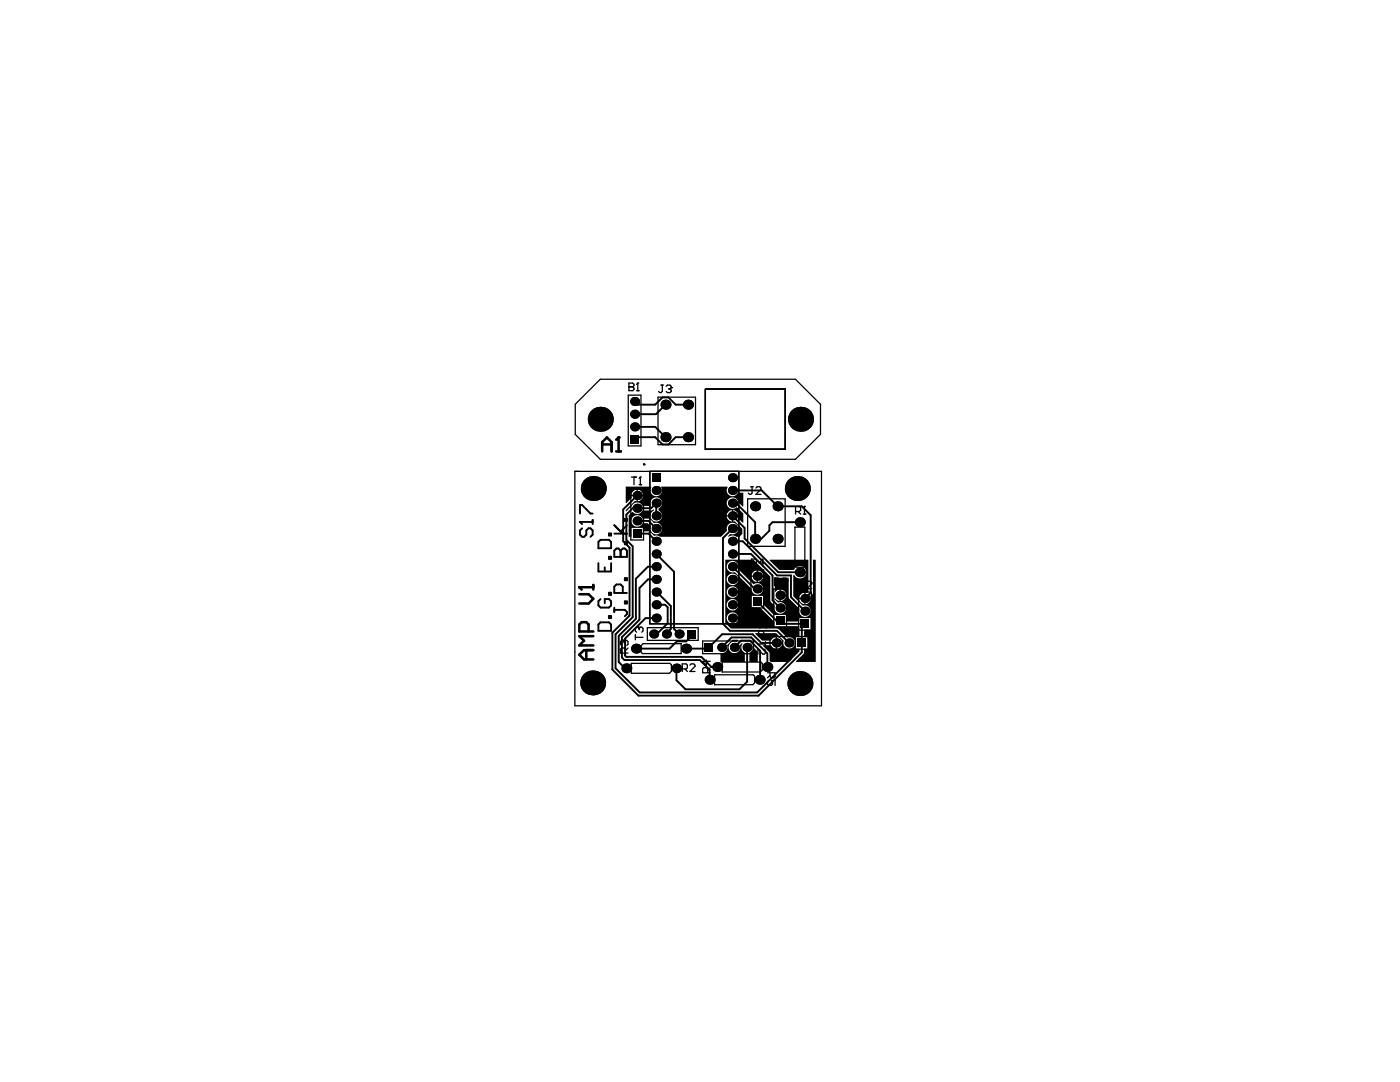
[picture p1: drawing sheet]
<svg xmlns="http://www.w3.org/2000/svg" width="279mm" height="216mm" viewBox="0 0 279 216" stroke-linecap="round" stroke-linejoin="round" font-family="sans-serif">
<g fill="none" stroke="#000" stroke-width=".2">
<path d="M126.3 79.8h.7v.6h-.7zM140.8 77.7h15.9v12h-15.9zM126.3 87.4h.7v.6h-.7zM126.3 82.3h.7v.7h-.7zM126.3 84.9h.7v.6h-.7zM126.8 98.5h.7v.7h-.7zM130.6 95h.7v.7h-.7zM130.6 97.5h.7v.7h-.7zM145.9 97.5h.6v.7h-.6zM145.9 95h.6v.7h-.6zM126.8 106.1h.7v.7h-.7zM126.8 101.1h.7v.6h-.7z"/>
<path d="M126.8 103.6h.7v.7h-.7zM130.6 100.1h.7v.6h-.7zM130.6 102.6h.7v.7h-.7zM130.6 105.1h.7v.7h-.7zM130.6 107.7h.7v.6h-.7zM130.6 110.2h.7v.7h-.7zM130.6 112.7h.7v.7h-.7zM130.6 115.3h.7v.6h-.7zM130.6 117.8h.7v.7h-.7zM145.9 117.8h.6v.7h-.6zM145.9 115.3h.6v.6h-.6zM145.9 112.7h.6v.7h-.6z"/>
<path d="M145.9 110.2h.6v.7h-.6zM145.9 107.7h.6v.6h-.6zM145.9 105.1h.6v.7h-.6zM145.9 102.6h.6v.7h-.6zM145.9 100.1h.6v.6h-.6zM150.8 114.6h.7v.7h-.7zM150.8 117.2h.7v.6h-.7zM150.8 119.7h.7v.7h-.7zM155.4 118.4h.6v.7h-.6zM160.3 119.1h.7v.6h-.7zM130.1 126.2h.7v.6h-.7zM130.6 123h.7v.7h-.7z"/>
<path d="M130.6 120.3h.7v.7h-.7zM132.7 126.2h.6v.6h-.6zM135.2 126.2h.7v.6h-.7zM137.7 126.2h.7v.6h-.7zM141.2 128.8h.6v.7h-.6zM143.7 128.8h.7v.7h-.7zM145.9 123h.6v.7h-.6zM145.9 120.3h.6v.7h-.6zM146.2 128.8h.7v.7h-.7zM148.8 128.8h.6v.7h-.6zM154.6 128h.7v.6h-.7zM155.4 121h.6v.6h-.6z"/>
<path d="M155.4 123.5h.6v.7h-.6zM157.1 128h.7v.6h-.7zM159.7 128h.6v.6h-.6zM160.3 121.6h.7v.7h-.7zM160.3 124.2h.7v.6h-.7z"/>
</g>
<g fill="none" stroke="#000" stroke-width=".25">
<path d="M125.4 78.8h2.5v10.2h-2.5zM125.5 77.2h.1M125.5 76.4h.8l.2 .3v.2l-.2 .3 .2 .2v.3l-.2 .3h-.8zM125.5 77.2h.8M127 78h.5M127.3 76.4h.1M127.3 76.4v1.6M127.3 76.4l-.3 .3M131.3 79.2h7.5v9.5h-7.5zM131.9 76.8h.5M132.2 76.8v1.3l-.3 .2h-.2l-.3-.2M132.9 77.1l.3-.3h.5l.3 .3v.2"/>
<path d="M133.5 77.6h.2M133.7 77.6l.3 .3v.2l-.3 .2h-.5l-.3-.2M134 77.3h.1M134 77.3l-.3 .3M140.8 77.7h15.9v12h-15.9zM114.7 94.1h49.2v46.7h-49.2zM114.8 80.7l5-5h38.9l5 5v6l-5 4.9h-38.9l-5-4.9zM125.9 97.6h2.5v10.1h-2.5zM126 95.2h1M126.5 95.2v1.5M127.5 96.7h.5M127.8 95.2h.1"/>
<path d="M127.8 95.2v1.5M127.8 95.2l-.3 .3M129.7 94.1v30.4h17.8v-30.4M149.2 99.5h7.5v9.5h-7.5zM149.8 97.1h.5M150.1 97.1v1.3l-.3 .2h-.2l-.3-.2M150.9 97.4l.2-.3h.5l.3 .3v.2l-1 1h1M149.9 113.7h2.5v7.6h-2.5zM150 112.6h.7l.3-.3v-.5l-.3-.2h-.7v1.5M152.5 112.3h-1l.8-.7v1.5M154.4 117.5h2.6v7.6h-2.6zM154.6 116.4h.7l.2-.3v-.5l-.2-.2h-.7v1.5"/>
<path d="M156.1 115.6l.2-.2h.5l.3 .2v.3M156.6 116.1h.2M156.8 116.1l.3 .3v.2l-.3 .3h-.5l-.2-.3M157.1 115.9h.1M157.1 115.9l-.3 .2M158.6 105.2h2v7.7l-.3 .3h-1.3l-.4-.4zM158.8 102.1h.7l.3-.3v-.5l-.3-.2h-.7v1.5M159.3 102.1l.5 .5M159.4 118.1h2.5v7.6h-2.5zM159.5 117h.7l.3-.3v-.5l-.3-.2h-.7v1.5M160.3 102.6h.5M160.5 101.1h.1"/>
<path d="M160.5 101.1l-.2 .2M160.5 101.1v1.5M161 116.2l.3-.2h.5l.2 .2v.3l-1 1h1M124.3 127.8h.1M124.3 127.8h-.2l-.3 .2v.5l.3 .3M124.3 127.8l.3 .2M124.6 128l.2-.2h.3l.2 .2v.5l-.2 .3M124.6 128v.3M124.8 130.3v-.7l-.2-.3h-.5l-.3 .3v.7h1.5M125.3 129.3l-.5 .5M126 132.4h7.7l.3 .2v1.4l-.4 .3h-7.6zM126.8 126.7v1"/>
<path d="M126.8 127.2h1.5M127.3 125.1h.1M127.3 125.1h-.2l-.3 .3v.5l.3 .3M127.3 125.1l.3 .3M127.6 125.4l.2-.3h.3l.2 .3v.5l-.2 .3M127.6 125.4v.2M127.9 128.8l.4-.4h7.6v2h-7.7l-.3-.3zM129.2 125.2h10.1v2.6h-10.1zM136.2 133.5h.7l.3-.3v-.5l-.3-.2h-.7v1.5M136.7 133.5l.5 .5M137.7 132.7l.2-.2h.5l.3 .2v.3l-1 1h1M140.2 127.9h10.2v2.5h-10.2z"/>
<path d="M141 131.7v1l-.8-.7h1.5M141.2 134.2v-.7l-.2-.3h-.5l-.3 .3v.7h1.5M141.7 133.2l-.5 .5M142.6 134.6h7.7l.3 .3v1.3l-.4 .4h-7.6zM144.1 132.1h7.7l.3 .3v1.3l-.4 .4h-7.6zM148.9 122.7h.5M149.1 122.7v1.3l-.2 .2h-.3l-.3-.2M149.9 124.2h.5M150.1 122.7h.1M150.1 122.7v1.5M150.1 122.7l-.2 .3M151.3 128.5h1.5"/>
<path d="M151.4 125.1h.1M151.4 125.1h1.5M151.4 125.1l.2 .3M152.4 126.9v-.8l-.3-.2h-.5l-.2 .2v.8h1.5M152.5 129.5l.3 .3v.5l-.3 .2h-.2l-1-1v1M152.8 128v1M152.9 124.9v.5M153.2 134.2h1.5v.8l-.3 .3h-.5l-.2-.3v-.8M153.4 135.8l-.2 .2v.5l.2 .3h.5l.3-.3-.3-.7h.8v1M153.7 127h7.6v2.6h-7.6zM153.7 134.7l-.5 .6"/>
<circle cx="128.6" cy="92.7" r=".13"/>
</g>
<g fill="#000">
<path d="M145.1 128.7l1.1-1h1.1v.1a1.06 1.06 0 0 1-1 .3 1.16 1.16 0 0 0-.8 1.4 1.16 1.16 0 0 0 1.4 .8 1.16 1.16 0 0 0 .7-1.6l.5-.4 .1 .2a1.16 1.16 0 0 0 .4 1.7v1.9h-4.7l-.1-1.7a1.25 1.25 0 0 0 1.3-1.7zM150.2 129.2h.2l.8 .9v2h-1.6v-1.9h.1a1.06 1.06 0 0 0 .5-1z"/>
<path d="M124.9 97.1h5a1.23 1.23 0 0 0 1.1 1.9 1.23 1.23 0 0 0 1-1.9h13.2a1.21 1.21 0 0 0 .4 1.7 1.21 1.21 0 0 0 1.7-.5h1v2.7l-.1 .1-.9-.9a1.17 1.17 0 0 0-1.6-.8 1.17 1.17 0 0 0-.4 1.8 1.17 1.17 0 0 0 1.8 0l1.2 1.3v1.8h-.1l-.9-.9v-.3h-1v1l.3-.1 1.5 1.5v1.1l-.5 .5h-.7l-.1-.1a1.48 1.48 0 0 0-1.4 .1l-.1-.1a1.09 1.09 0 0 1 1.2-.4 1.16 1.16 0 0 0 .8-1.5 1.16 1.16 0 0 0-1.5-.7 1.16 1.16 0 0 0-.7 1.5l-1.2 1.2h-12.2l-.7-.3-.5 .1-.9-.8-1.3-.1v-.7h-2.3v1.8h-.5v-4.2l.7-.7a1.25 1.25 0 0 0 2-.3h1.7l.5-.3 .1 .3a1.16 1.16 0 0 0-.5 1.7 1.16 1.16 0 0 0 1.9 0 1.16 1.16 0 0 0-.5-1.7v-.4a1.16 1.16 0 0 0 .6-1.6 1.16 1.16 0 0 0-1.5-.6 1.16 1.16 0 0 0-.6 1.5l-.1 .2h-1.6a1.25 1.25 0 0 0-1.2-.7 1.25 1.25 0 0 0-1.1 .8l-.9 .9h-.1v-.2l1.8-1.9 .3 .1v-1h-1l.1 .3-1.1 1.1-.1-.1zM127.3 97.7v1h1l-.3-.6zM126.3 98.1l-.3 .6h1v-1zM127.3 99v1l.7-.3 .3-.7zM146.3 101.8v1h1l-.3-.7zM145.4 102.1l-.4 .7h1.1v-1zM145 103.1l.4 .6 .7 .4v-1zM126.3 103.1a1.16 1.16 0 0 0 .2 1.8 1.16 1.16 0 0 0 1.7-.5h1.1l.6 .6a1.15 1.15 0 0 0 .9 1.6 1.15 1.15 0 0 0 1.3-1.3 1.15 1.15 0 0 0-1.6-.9l-.9-.9h-1.4a1.15 1.15 0 0 0-1.9-.4z"/>
<path d="M144.7 111.7h5.7l3.3 3.3v4.8l.1 .3 .8 .8a1.15 1.15 0 0 0 1 1.6 1.15 1.15 0 0 0 1.2-1.3 1.15 1.15 0 0 0-1.5-1l-.7-.7 1 .4v-2.3l-1 .5v-2.9l2.8 .1 .1 4 2.1 2.2a1.15 1.15 0 0 0 .9 1.6 1.15 1.15 0 0 0 1.3-1.3 1.15 1.15 0 0 0-1.6-.9l-1.9-1.9v-4.2l.2-.1a1.24 1.24 0 0 0 1.9 .4 1.24 1.24 0 0 0-.1-2 1.24 1.24 0 0 0-1.8 .6h-3l-1.9-1.9v-.1h7.7v6.4l-.2 .2h-.3v1h1l-.1-.3 .5-.7v-6.6l.6 .1v20.3h-3.9l-.1-.1 1.5-1.5 .2-1.1h.7v-2.3h-.7v-1.5h1.3v-2.3h-2.3v.7h-2.7v-1.3h-2.4l-2.1-2.1v-1.7h-2.3v2.3h1.6l3 2.9v.9l4.9-.1 .1 2.2h-.7v2.3h.7v.6l-2.1 2.1h-3.7l-.2-.2-.1-1.7-1.3-1.4 1.7-.1 .5 .6 .4 .1v-2.3l-.4 .2-.5 .5h-1.8l-1.4-1.4 .1-.1h4.1l1.5 1.6a1.15 1.15 0 0 0 .9 1.5 1.15 1.15 0 0 0 1.3-1.3 1.15 1.15 0 0 0-1.6-.9l-1.6-1.7-.3-.1h-9.2l-1.2-1.1zM151.3 113.8v1h1l-.4-.6zM150.3 114.2l-.3 .6h1v-1zM151.3 115.1v1l.6-.3 .4-.7zM150 115.1l.3 .7 .7 .3v-1zM145 115.6a1.2 1.2 0 0 0 2.4 0 1.2 1.2 0 0 0-2.4 0zM155.8 117.6v1h1l-.3-.6zM145.4 112.3a1.14 1.14 0 0 0-.2 1.4 1.14 1.14 0 0 0 1.4 .4l3.4 3.4a1.16 1.16 0 0 0 1.4 1.2 1.16 1.16 0 0 0 .8-1.7 1.16 1.16 0 0 0-1.8-.4l-3.1-3.1a1.15 1.15 0 0 0-.5-1.4 1.15 1.15 0 0 0-1.4 .2zM159.8 118.6l-.3 .7h1v-1zM145 118.1a1.2 1.2 0 0 0 2.4 0 1.2 1.2 0 0 0-2.4 0zM155.8 118.9v1l.7-.3 .3-.7zM160.8 119.5v1.1l.7-.4 .3-.7zM159.5 119.5l.3 .7 .7 .4v-1.1zM145 120.7a1.2 1.2 0 0 0 2.4 0 1.2 1.2 0 0 0-2.4 0zM145 123.3a1.2 1.2 0 0 0 2.4 0 1.2 1.2 0 0 0-2.4 0zM155.1 127.1v1.1h1l-.3-.7zM155.1 128.4v1l.7-.3 .3-.7z"/>
<circle cx="118.4" cy="97.5" r="2.49"/>
<circle cx="119.8" cy="83.7" r="2.49"/>
<circle cx="123.5" cy="87.3" r=".25"/>
<circle cx="126.7" cy="85.2" r=".9"/>
<circle cx="126.7" cy="82.6" r=".9"/>
<circle cx="126.7" cy="80.1" r=".9"/>
<circle cx="127.2" cy="98.9" r=".9"/>
<circle cx="131" cy="97.9" r=".9"/>
<circle cx="132.8" cy="80.7" r="1"/>
<circle cx="132.8" cy="87.2" r="1"/>
<circle cx="137.3" cy="80.7" r="1"/>
<circle cx="137.3" cy="87.2" r="1"/>
<circle cx="146.2" cy="97.9" r=".9"/>
<circle cx="146.2" cy="95.3" r=".9"/>
<circle cx="159.1" cy="97.5" r="2.49"/>
<circle cx="159.8" cy="83.7" r="2.49"/>
<circle cx="115.6" cy="117.2" r=".25"/>
<circle cx="115.7" cy="104.1" r=".19"/>
<circle cx="123.9" cy="111.1" r=".19"/>
<circle cx="127.2" cy="101.4" r=".9"/>
<circle cx="127.2" cy="103.9" r=".9"/>
<circle cx="131" cy="113.1" r=".9"/>
<circle cx="131" cy="118.1" r=".9"/>
<circle cx="131" cy="108" r=".9"/>
<circle cx="131" cy="105.5" r=".9"/>
<circle cx="131" cy="115.6" r=".9"/>
<circle cx="131" cy="110.5" r=".9"/>
<circle cx="131" cy="100.4" r=".9"/>
<circle cx="131" cy="102.9" r=".9"/>
<circle cx="146.2" cy="118.1" r=".9"/>
<circle cx="146.2" cy="110.5" r=".9"/>
<circle cx="146.2" cy="113.1" r=".9"/>
<circle cx="146.2" cy="115.6" r=".9"/>
<circle cx="146.2" cy="105.5" r=".9"/>
<circle cx="146.2" cy="108" r=".9"/>
<circle cx="146.2" cy="100.4" r=".9"/>
<circle cx="146.2" cy="102.9" r=".9"/>
<circle cx="150.7" cy="101" r="1"/>
<circle cx="150.7" cy="107.5" r="1"/>
<circle cx="151.1" cy="117.5" r=".9"/>
<circle cx="151.1" cy="115" r=".9"/>
<circle cx="155.2" cy="107.5" r="1"/>
<circle cx="155.2" cy="101" r="1"/>
<circle cx="155.7" cy="118.8" r=".9"/>
<circle cx="159.6" cy="114.2" r=".99"/>
<circle cx="159.6" cy="104.2" r=".99"/>
<circle cx="160.6" cy="119.4" r=".9"/>
<circle cx="118.3" cy="136.3" r="2.49"/>
<circle cx="125" cy="133.4" r=".99"/>
<circle cx="126.9" cy="129.4" r=".99"/>
<circle cx="130.5" cy="126.5" r=".9"/>
<circle cx="131" cy="120.7" r=".9"/>
<circle cx="131" cy="123.3" r=".9"/>
<circle cx="133" cy="126.5" r=".9"/>
<circle cx="135" cy="133.4" r=".95"/>
<circle cx="135.5" cy="126.5" r=".9"/>
<circle cx="136.9" cy="129.4" r=".99"/>
<circle cx="141.6" cy="135.6" r=".99"/>
<circle cx="143.1" cy="133.1" r=".99"/>
<circle cx="144" cy="129.2" r=".9"/>
<circle cx="146.2" cy="120.7" r=".9"/>
<circle cx="146.2" cy="123.3" r=".9"/>
<circle cx="146.6" cy="129.2" r=".9"/>
<circle cx="149.1" cy="129.2" r=".9"/>
<circle cx="151.6" cy="135.6" r=".99"/>
<circle cx="153.1" cy="133.1" r=".99"/>
<circle cx="154.9" cy="128.3" r=".9"/>
<circle cx="155.7" cy="121.3" r=".9"/>
<circle cx="157.5" cy="128.3" r=".9"/>
<circle cx="159.6" cy="136.4" r="2.49"/>
<circle cx="160.6" cy="121.9" r=".9"/>
</g>
<g fill="none" stroke="#000" stroke-width=".38">
<path d="M126.7 80.1l.6 .6h3.5l1.4-1.4h1.2l1.4 1.4h2.5M126.7 85.2h4.1l2 2M127.2 98.9l-2.8 2.8v6.3l1.2 1.3v13.5l-3.4 3.5v7.3l5.2 5.2h24l8.6-8.6v-5.1M131 95.3l-.3 .3M132.3 86.6h.6M132.5 86.6l-.3 .4v.7l.2 .2M132.8 80.7l-1.9 1.9h-4.2M137.3 87.2h-2.5l-1.4 1.5h-1.2l-1.4-1.5h-3.7l-.4 .5M146.2 97.9h5.8l3.2 3.1h4.8l1.8 1.8v15.5l-1.2 1.1M115.7 102.5v-1.7h.5l1.6 1.7h.5M116.2 105.4l-.5 .4v.9l.5 .4h.4l.4-.4v-.9l.4-.4h.4l.5 .4v.9l-.5 .4M118.3 103.7v.9"/>
<path d="M118.3 104.1h-2.6l.5 .5M119.4 108.1l.5-.4h1.6l.5 .4v1.3h-2.6zM119.4 112.4v1.6h2.6v-1.6M119.9 119.5l-.5 .5v.8l.5 .4h1.6l.5-.4v-.8l-.5-.5h-.8v.9M120.7 113.2v.8M121.5 106.5h.5v.4h-.5zM121.5 111.1h.5v.4h-.5zM121.5 118.3h.5v.4h-.5zM122.6 106.5h2.5M122.6 109.9l.4-.5h.4l.5 .5 .4-.5h.4l.4 .5v1.2h-2.5zM123.9 109.9v1.2M124.3 118.3v-1.2l-.4-.5h-.9l-.4 .5v1.2h2.5"/>
<path d="M124.7 103.5h.4v.4h-.4zM124.7 108.2h.4v.4h-.4zM124.7 115.4h.4v.4h-.4zM124.7 120h.4v.4h-.4zM125.1 104.8l-1.2 1.3-1.3-1.3 1.7 1.7M127.2 106.5h2.2l1.6 1.5M127.2 103.9h2.2l1.6 1.6M131 113.1h-1.7l-2.4 2.4v8l-3.4 3.4v5.2l1.2 1.3h.3M131 118.1l2.9 2.8v4.6l-.9 1M131 102.9v-2.5l-1.1 1h-3.6l-1.3 1.3v5l1.3 1.3v14.1l-3.5 3.5v6.8l4.9 4.8h23.4l6.8-6.7M131 115.6h-1.7l-1.7 1.7v6.4l-3.5 3.4v4.1l.5 .5h15.1l1.9 2v1.9M131 110.5l3.5 3.6v11.4l1 1"/>
<path d="M146.2 108h2l6.9 6.8h2.8v4.4l2.7 2.7M146.2 110.5h3.7l4.3 4.3v5l1.5 1.5M146.2 113.3v-.2l4.4 4.4h.5M146.2 102.9l2.4 2.4v2.1l6.7 6.8h4.3M146.4 105.7l-.2-.2-1.9 1.9v17.1l1.4 1.4h9.4l2.4 2.4M146.6 100.8l-.4-.4h.7l3.8 3.8v3.3h1.2l1.6-1.6v-1.1l.7-.6h5.4M119.4 124.6l.5-.4h1.6l.5 .4v1.3h-2.6zM121.5 122.9h.5v.4h-.5zM122.6 121.3v.8M122.6 121.7h2.1l.4 .4v.4l-.4 .5M131 123.3h-2.2l-4.1 4.1v3.4l.3 .3h15l2 2h1.1M131 120.7h1.7l.5 .5v3.2l-2.1 2.1h-.6"/>
<path d="M136.9 129.4h4.3M138.1 126.5v.4l-1.1 1.1h-1.9l-1.5 1.4h-6.7M144 129.2l2-2h3.9l3.2 3.2v2.7M146.6 129.2l1.3-1.4h1.8l2 2.1v5.7M149.1 129.2v6.8l-1.5 1.5h-10.8l-1.8-1.8v-2.3M151.1 120l3.8 3.8h.8l.6 .7h4.3M154.9 128.3h-3l-1.7-1.7h-6.1l-2.6 2.6v.4"/>
</g>
<g fill="#000">
<path d="M125.8 86.8h1.7v1.8h-1.7z" fill-rule="evenodd"/>
<path d="M125.8 86.8h1.7v1.8h-1.7z" fill-rule="evenodd"/>
<path d="M130.1 94.4h1.8v1.8h-1.8z" fill-rule="evenodd"/>
<path d="M130.1 94.4h1.8v1.8h-1.8z" fill-rule="evenodd"/>
<path d="M126.3 105.6h1.7v1.8h-1.7z" fill-rule="evenodd"/>
<path d="M126.3 105.6h1.7v1.8h-1.7z" fill-rule="evenodd"/>
<path d="M137.2 125.6h1.8v1.8h-1.8z" fill-rule="evenodd"/>
<path d="M137.2 125.6h1.8v1.8h-1.8z" fill-rule="evenodd"/>
<path d="M140.6 128.3h1.8v1.8h-1.8z" fill-rule="evenodd"/>
<path d="M140.6 128.3h1.8v1.8h-1.8z" fill-rule="evenodd"/>
<path d="M150.2 119.2h1.8v1.7h-1.8z" fill-rule="evenodd"/>
<path d="M150.2 119.2h1.8v1.7h-1.8z" fill-rule="evenodd"/>
<path d="M154.8 123h1.8v1.7h-1.8z" fill-rule="evenodd"/>
<path d="M154.8 123h1.8v1.7h-1.8z" fill-rule="evenodd"/>
<path d="M159.8 123.6h1.7v1.8h-1.7z" fill-rule="evenodd"/>
<path d="M159.8 123.6h1.7v1.8h-1.7z" fill-rule="evenodd"/>
<path d="M159.1 127.4h1.8v1.8h-1.8z" fill-rule="evenodd"/>
<path d="M159.1 127.4h1.8v1.8h-1.8z" fill-rule="evenodd"/>
</g>
<path d="M120.2 90.1v-1.9l.9-.9 1 .9v1.9M120.2 88.7h1.9M123 90.1h.9M123 87.7l.5-.4v2.8M115.6 118.6h1.9l.9 .9-.9 .9h-1.9M118.4 116.7v.9M118.4 117.2h-2.8l.5 .4M117 129.7v1.9M117.5 126v-1.4l-.5-.4h-.9l-.5 .4v1.4h2.8M118.4 129.7h-1.8l-1 .9 1 1h1.8M118.4 126.9h-2.8l1 1-1 .9h2.8" fill="none" stroke="#000" stroke-width=".51"/>
</svg>
